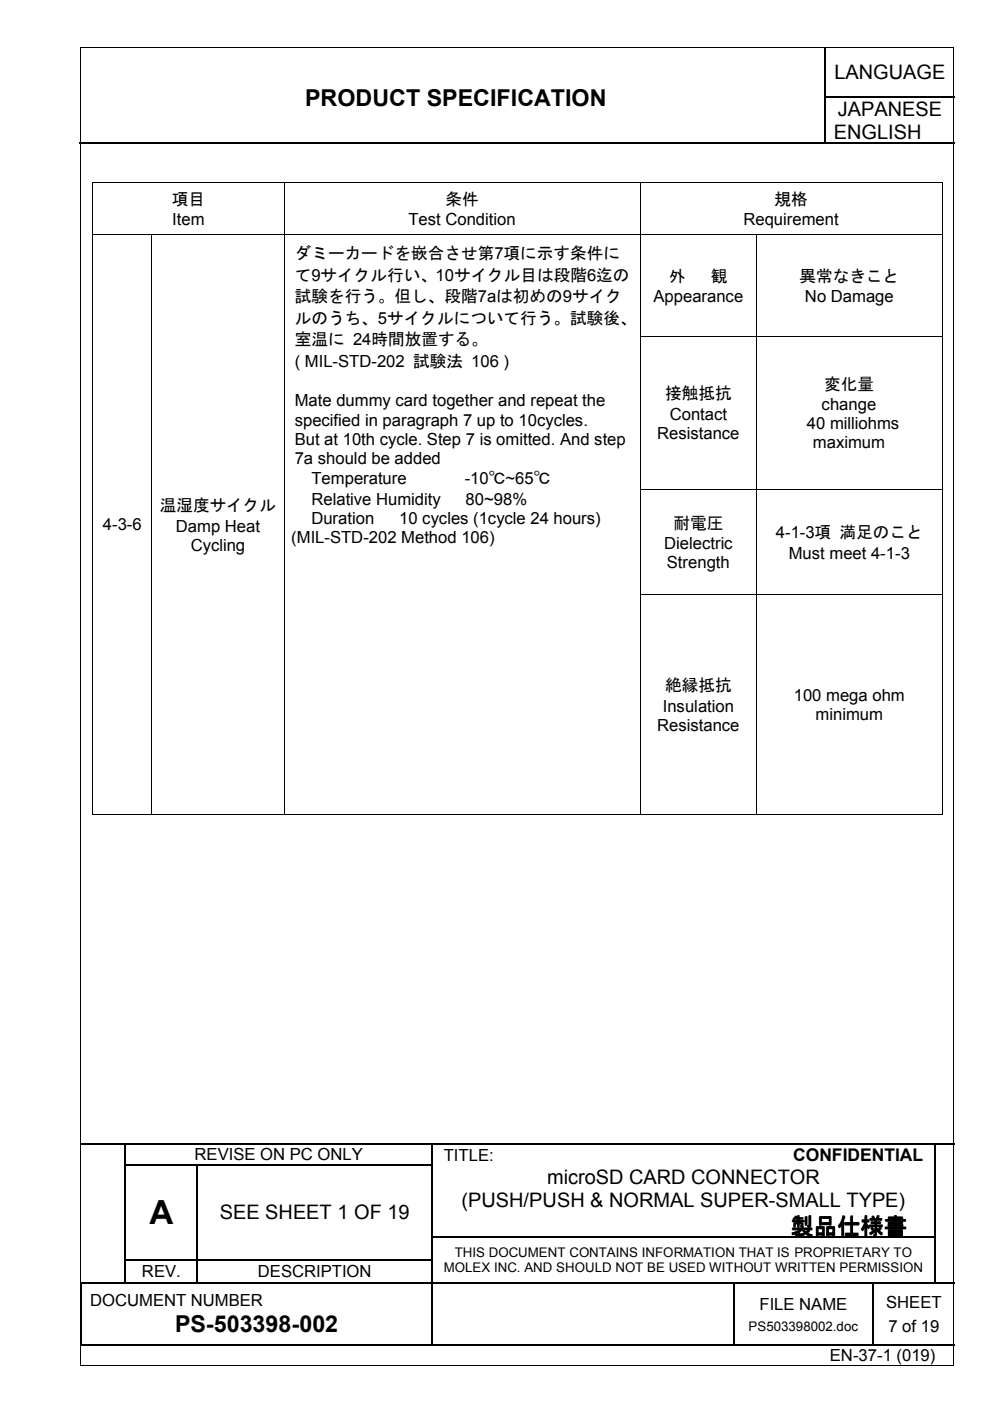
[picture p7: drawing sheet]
<svg xmlns="http://www.w3.org/2000/svg" width="210mm" height="297mm" viewBox="0 0 210 297" stroke-linecap="round" stroke-linejoin="round" font-family="sans-serif">
<defs><g id="words">
<text font-size="7" x="31.7" y="259.6">A</text>
<g font-size="4.9">
<text x="64.7" y="22.5">PRODUCT SPECIFICATION</text>
<text x="167.7" y="261.7">製品仕様書</text>
<text x="37.1" y="282.4">PS-503398-002</text>
</g>
<g font-size="4.2">
<text x="176.9" y="16.8">LANGUAGE</text>
<text x="176.8" y="29.4">ENGLISH</text>
<text x="177.7" y="24.6">JAPANESE</text>
<text x="116" y="251">microSD CARD CONNECTOR</text>
<text x="97.9" y="255.8">(PUSH/PUSH &amp; NORMAL SUPER-SMALL TYPE)</text>
<text x="46.6" y="258.6">SEE SHEET 1 OF 19</text>
</g>
<text font-size="3.7" x="168.2" y="246.2">CONFIDENTIAL</text>
<g font-size="3.5">
<text x="36.4" y="43.5">項目</text>
<text x="36.5" y="47.8">Item</text>
<text x="86.6" y="47.8">Test Condition</text>
<text x="94.4" y="43.5">条件</text>
<text x="157.6" y="47.8">Requirement</text>
<text x="164.2" y="43.5">規格</text>
<text x="62.5" y="54.9">ダミーカードを嵌合させ第7項に示す条件に</text>
<text x="62.5" y="59.5">て9サイクル行い、10サイクル目は段階6迄の</text>
<text x="141.9" y="59.8">外</text>
<text x="150.7" y="59.8">観</text>
<text x="169.5" y="59.8">異常なきこと</text>
<text x="62.5" y="64.1">試験を行う。但し、段階7aは初めの9サイク</text>
<text x="138.6" y="64">Appearance</text>
<text x="170.7" y="64">No Damage</text>
<text x="62.5" y="68.7">ルのうち、5サイクルについて行う。試験後、</text>
<text x="62.5" y="77.8">( MIL-STD-202 試験法 106 )</text>
<text x="62.5" y="73.2">室温に 24時間放置する。</text>
<text x="174.7" y="82.7">変化量</text>
<text x="62.5" y="86.2">Mate dummy card together and repeat the</text>
<text x="141" y="84.7">接触抵抗</text>
<text x="142" y="89">Contact</text>
<text x="174.2" y="87">change</text>
<text x="62.5" y="90.2">specified in paragraph 7 up to 10cycles.</text>
<text x="62.5" y="94.3">But at 10th cycle. Step 7 is omitted. And step</text>
<text x="139.3" y="93">Resistance</text>
<text x="171.1" y="91">40 milliohms</text>
<text x="172.4" y="95.1">maximum</text>
<text x="62.5" y="98.3">7a should be added</text>
<text x="66" y="102.7">Temperature</text>
<text x="66" y="107">Relative Humidity</text>
<text x="98.5" y="102.7">-10℃~65℃</text>
<text x="98.7" y="107">80~98%</text>
<text x="21.8" y="112.5">4-3-6</text>
<text x="33.9" y="108.4">温湿度サイクル</text>
<text x="37.3" y="112.7">Damp Heat</text>
<text x="66" y="111">Duration</text>
<text x="84.6" y="111">10 cycles (1cycle 24 hours)</text>
<text x="142.8" y="112.1">耐電圧</text>
<text x="40.4" y="116.8">Cycling</text>
<text x="61.7" y="115.1">(MIL-STD-202 Method 106)</text>
<text x="140.8" y="116.4">Dielectric</text>
<text x="164.5" y="114.2">4-1-3項 満足のこと</text>
<text x="167.2" y="118.4">Must meet 4-1-3</text>
<text x="141.4" y="120.5">Strength</text>
<text x="141" y="146.6">絶縁抵抗</text>
<text x="168.3" y="148.6">100 mega ohm</text>
<text x="139.3" y="155">Resistance</text>
<text x="140.5" y="150.9">Insulation</text>
<text x="172.9" y="152.7">minimum</text>
<text x="41.3" y="246">REVISE ON PC ONLY</text>
<text x="94.1" y="246.2">TITLE:</text>
<text x="30.1" y="270.8">REV.</text>
<text x="54.7" y="270.8">DESCRIPTION</text>
<text x="19.1" y="277">DOCUMENT NUMBER</text>
<text x="161" y="277.7">FILE NAME</text>
<text x="187.9" y="277.3">SHEET</text>
<text x="188.4" y="282.4">7 of 19</text>
<text x="176" y="288.6">EN-37-1 (019)</text>
</g>
<g font-size="2.8">
<text x="94.1" y="269.7">MOLEX INC. AND SHOULD NOT BE USED WITHOUT WRITTEN PERMISSION</text>
<text x="96.4" y="266.5">THIS DOCUMENT CONTAINS INFORMATION THAT IS PROPRIETARY TO</text>
<text x="158.7" y="282.1">PS503398002.doc</text>
</g>
</g></defs>
<g fill="none" stroke="#000" stroke-width=".25">
<path d="M174.9 10.2v10.2M16.8 30.4h158M174.9 20.6v9.7M175.1 20.5h27.4M175.1 30.4h27.4M17.2 242.6h9.3M26.6 242.8v4M26.6 247.1v4.8M26.6 252.2v4.8M26.6 257.3v4.9M26.7 242.6h64.8M26.7 246.9h15"/>
<path d="M41.8 247.1v4.8M41.8 252.2v4.8M41.8 257.3v4.9M42 246.9h49.5M91.6 242.8v4M91.6 247.1v4.8M91.6 252.2v4.8M91.6 257.3v4.9M91.7 242.6h106.4M198.2 242.8v4M198.2 247.1v4.8M198.2 252.2v4.8"/>
<path d="M198.2 257.3v4.9M198.4 242.6h4M17.2 272.1v13M17.6 272h8.9M26.6 262.5v4.5M26.6 267.3v4.5M26.7 267.1h15M26.7 272h15M41.8 262.5v4.5M41.8 267.3v4.5M42 267.1h49.5M42 272h49.5"/>
<path d="M91.6 262.5v4.5M91.6 267.3v4.5M91.6 272.1v13M91.7 262.3h106.4M91.7 272h63.8M155.6 272.1v13M155.7 272h29.3M185.1 272.1v13M185.3 272h12.8M198.2 262.5v4.5M198.2 267.3v4.5M198.4 272h4"/>
<path d="M17.3 285.2h74.2M91.7 285.2h63.8M155.7 285.2h29.3M185.3 285.2h17.1"/>
</g>
<g fill="#000">
<path d="M174.8 20.4h.3v.2h-.3zM174.8 30.3h.3v.2h-.3zM26.5 242.7l.2 .1zM26.5 242.5h.2v.2h-.2zM26.5 246.8h.2v.3h-.2zM26.5 251.9h.2v.3h-.2zM26.5 257h.2v.3h-.2zM41.7 247.1h.3zM41.7 246.8h.3v.3h-.3zM41.7 251.9h.3v.3h-.3zM41.7 257h.3v.3h-.3zM91.5 242.7l.2 .1z"/>
<path d="M91.5 242.5h.2v.2h-.2zM91.5 246.8h.2v.3h-.2zM91.5 251.9h.2v.3h-.2zM91.5 257h.2v.3h-.2zM198.1 242.7l.3 .1zM198.1 242.5h.3v.2h-.3zM198.1 246.8h.3v.3h-.3zM198.1 251.9h.3v.3h-.3zM198.1 257h.3v.3h-.3zM17.1 271.8h.2v.3h-.2zM17.3 271.8h.3v.3h-.3zM26.5 262.2h.2v.3h-.2z"/>
<path d="M26.5 267h.2v.3h-.2zM26.5 271.8h.2v.3h-.2zM41.7 262.2h.3v.3h-.3zM41.7 267h.3v.3h-.3zM41.7 271.8h.3v.3h-.3zM91.5 262.2h.2v.3h-.2zM91.5 267h.2v.3h-.2zM91.5 271.8h.2v.3h-.2zM155.5 272.1h.2zM155.5 271.8h.2v.3h-.2zM185 272.1h.3zM185 271.8h.3v.3h-.3z"/>
<path d="M198.1 262.2h.3v.3h-.3zM198.1 267h.3v.3h-.3zM198.1 271.8h.3v.3h-.3zM17.1 285.1h.2v.2h-.2zM91.5 285.1h.2v.2h-.2zM155.5 285.1h.2v.2h-.2zM185 285.1h.3v.2h-.3z"/>
</g>
<g fill="#fff">
<path d="M17.3 10.2l.1 .2z" fill-rule="evenodd"/>
<path d="M36.6 11.2h19.4v17h-19.4z" fill-rule="evenodd"/>
<path d="M135.4 11.2h19.4v17h-19.4z" fill-rule="evenodd"/>
<path d="M62.1 16.5h69.7v9.7h-69.7z" fill-rule="evenodd"/>
</g>
<g fill="#000">
<path d="M17 10h.2v.2h-.2zM202.1 10h.2v.2h-.2zM19.6 38.7h.2v.1h-.2zM60.2 38.7h.1v.1h-.1zM135.7 38.7h.1v.1h-.1zM199.6 38.7h.2v.1h-.2zM19.6 49.7h.2v1.6h-.2zM32.1 49.8h.2v1.5h-.2zM32.1 49.7h.2v.1h-.2zM60.2 49.7h.1v1.6h-.1zM135.7 49.7h.1v1.6h-.1zM160.4 49.8h.1v1.5h-.1z"/>
<path d="M160.4 49.7h.1v.1h-.1zM199.6 49.7h.2v1.6h-.2zM19.6 71.2h.2v1.6h-.2zM32.1 71.2h.2v1.6h-.2zM60.2 71.2h.1v1.6h-.1zM135.7 71.2h.1v1.6h-.1zM160.4 71.2h.1v1.6h-.1zM199.6 71.2h.2v1.6h-.2zM19.6 103.6h.2v1.7h-.2zM32.1 103.6h.2v1.7h-.2zM60.2 103.6h.1v1.7h-.1zM135.7 103.6h.1v1.7h-.1z"/>
<path d="M160.4 103.6h.1v1.7h-.1zM199.6 103.6h.2v1.7h-.2zM19.6 126h.2v1.7h-.2zM32.1 126h.2v1.7h-.2zM60.2 126h.1v1.7h-.1zM135.7 126h.1v1.7h-.1zM160.4 126h.1v1.7h-.1zM199.6 126h.2v1.7h-.2zM19.6 172.6h.2v.2h-.2zM32.1 172.6h.2v.2h-.2zM60.2 172.6h.1v.2h-.1zM135.7 172.6h.1v.2h-.1z"/>
<path d="M160.4 172.6h.1v.2h-.1zM199.6 172.6h.2v.2h-.2zM17 289.4h.2v.2h-.2zM202.1 289.4h.2v.2h-.2z"/>
</g>
<g fill="none" stroke="#000" stroke-width=".21">
<path d="M17.1 10.2v279.2M17.2 10.1h184.9M202.2 10.2v279.2M19.7 38.8v10.9M19.8 38.8h40.4M60.2 38.8v10.9M60.3 38.8h75.4M135.7 38.8v10.9M135.8 38.8h63.8M199.7 38.8v10.9M19.7 51.3v19.9M19.8 49.8h12.3"/>
<path d="M32.2 51.3v19.9M32.3 49.8h27.9M60.2 51.3v19.9M60.3 49.8h75.4M135.7 51.3v19.9M135.8 49.8h24.6M160.4 51.3v19.9M160.5 49.8h39.1M199.7 51.3v19.9M19.7 72.8v30.8M32.2 72.8v30.8M60.2 72.8v30.8"/>
<path d="M135.7 72.8v30.8M135.8 71.2h24.6M160.4 72.8v30.8M160.5 71.2h39.1M199.7 72.8v30.8M19.7 105.3v20.7M32.2 105.3v20.7M60.2 105.3v20.7M135.7 105.3v20.7M135.8 103.7h24.6M160.4 105.3v20.7M160.5 103.7h39.1"/>
<path d="M199.7 105.3v20.7M19.7 127.7v44.9M32.2 127.7v44.9M60.2 127.7v44.9M135.7 127.7v44.9M135.8 126.1h24.6M160.4 127.7v44.9M160.5 126.1h39.1M199.7 127.7v44.9M19.8 172.7h12.3M32.3 172.7h27.9M60.3 172.7h75.4"/>
<path d="M135.8 172.7h24.6M160.5 172.7h39.1M17.2 289.5h184.9"/>
</g>
<use href="#words"/>
</svg>
